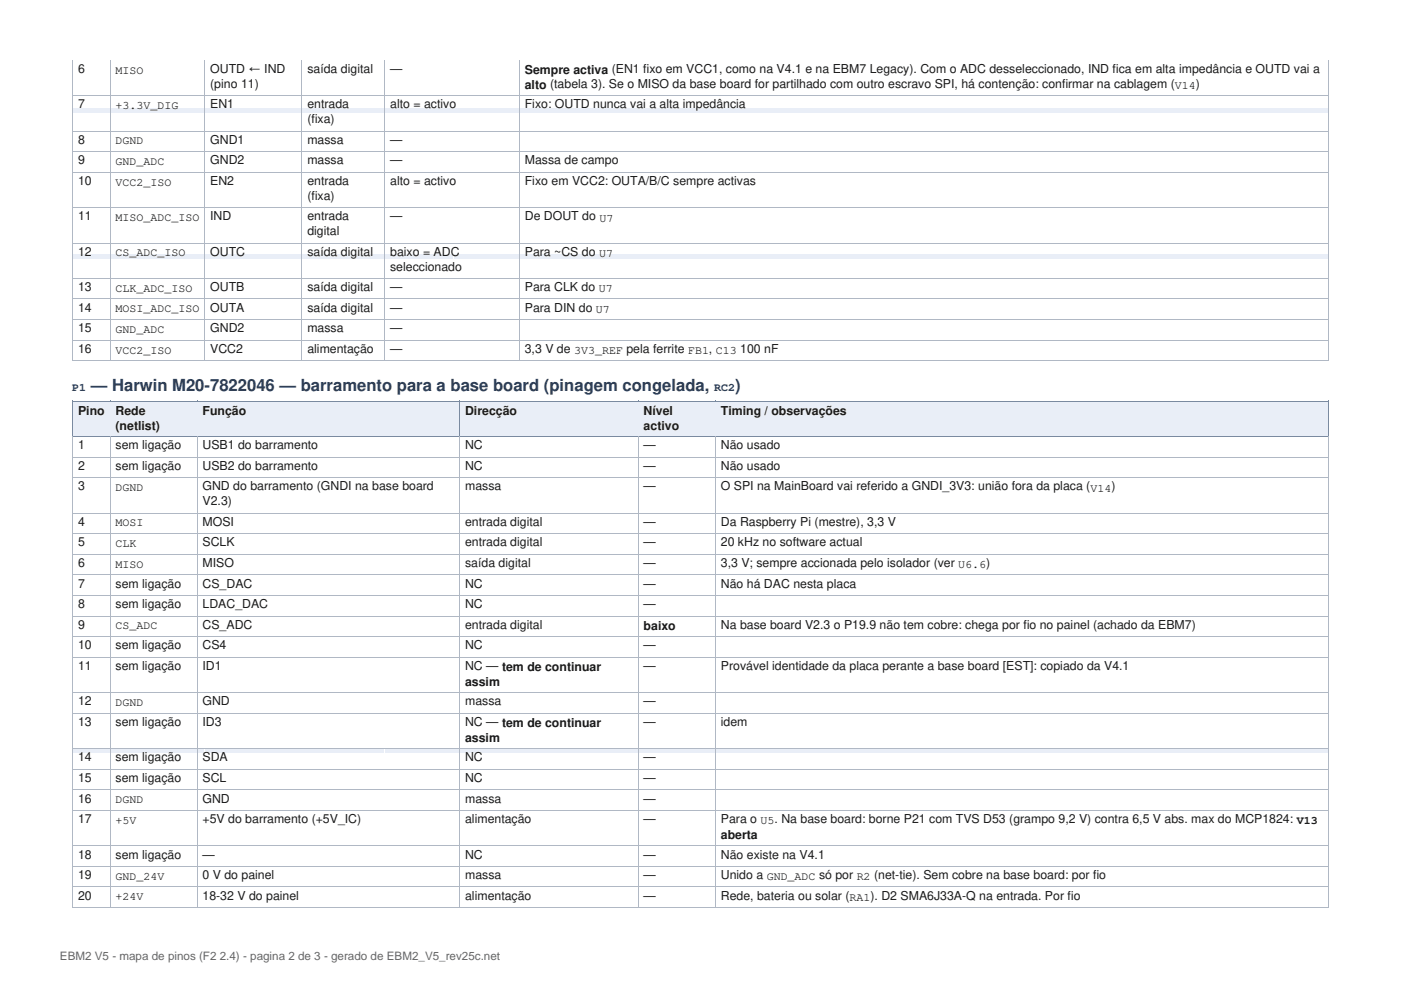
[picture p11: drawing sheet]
<svg xmlns="http://www.w3.org/2000/svg" width="297mm" height="210mm" viewBox="0 0 297 210" stroke-linecap="round" stroke-linejoin="round" font-family="sans-serif">
<defs><g id="words">
<g font-size="3.5" fill="#203a60">
<text x="19.3" y="82.8">— Harwin M20-7822046 — barramento para a base board (pinagem congelada,</text>
<text x="155.8" y="82.8">)</text>
</g>
<g font-size="2.6" fill="#1a1a1a">
<text x="16.5" y="15.5">6</text>
<text x="44.6" y="15.5">OUTD ← IND</text>
<text x="65.2" y="15.5">saída digital</text>
<text x="82.7" y="15.5">—</text>
<text x="111.3" y="15.8">Sempre activa (EN1 f</text>
<text x="136.4" y="15.5">ixo em VCC1, como na V4.1 e na EBM7 Legacy). Com o ADC desseleccionado, IND f</text>
<text x="235.9" y="15.5">ica em alta impedância e OUTD vai a</text>
<text x="16.5" y="23">7</text>
<text x="44.6" y="18.6">(pino 11)</text>
<text x="44.6" y="23">EN1</text>
<text x="65.2" y="23">entrada</text>
<text x="82.7" y="23">alto = activo</text>
<text x="111.3" y="18.9">alto (tabela 3). Se o MISO da base board for partilhado com outro escravo SPI, há contenção: conf</text>
<text x="111.3" y="23">Fixo: OUTD nunca vai a alta impedância</text>
<text x="225.2" y="18.6">irmar na cablagem (V14)</text>
<text x="65.2" y="26.1">(f</text>
<text x="66" y="26.1">ixa)</text>
<text x="16.5" y="30.5">8</text>
<text x="16.5" y="34.9">9</text>
<text x="44.6" y="30.5">GND1</text>
<text x="44.6" y="34.9">GND2</text>
<text x="65.2" y="30.5">massa</text>
<text x="65.2" y="34.9">massa</text>
<text x="82.7" y="30.5">—</text>
<text x="82.7" y="34.9">—</text>
<text x="111.3" y="34.9">Massa de campo</text>
<text x="16.5" y="39.2">10</text>
<text x="44.6" y="39.2">EN2</text>
<text x="65.2" y="39.2">entrada</text>
<text x="82.7" y="39.2">alto = activo</text>
<text x="111.3" y="39.2">Fixo em VCC2: OUTA/B/C sempre activas</text>
<text x="16.5" y="46.7">11</text>
<text x="44.6" y="46.7">IND</text>
<text x="65.2" y="42.4">(f</text>
<text x="65.2" y="46.7">entrada</text>
<text x="66" y="42.4">ixa)</text>
<text x="82.7" y="46.7">—</text>
<text x="111.3" y="46.7">De DOUT do U7</text>
<text x="65.2" y="49.9">digital</text>
<text x="16.5" y="54.2">12</text>
<text x="44.6" y="54.2">OUTC</text>
<text x="65.2" y="54.2">saída digital</text>
<text x="82.7" y="54.2">baixo = ADC</text>
<text x="82.7" y="57.4">seleccionado</text>
<text x="111.3" y="54.2">Para ~CS do U7</text>
<text x="16.5" y="61.7">13</text>
<text x="44.6" y="61.7">OUTB</text>
<text x="65.2" y="61.7">saída digital</text>
<text x="82.7" y="61.7">—</text>
<text x="111.3" y="61.7">Para CLK do U7</text>
<text x="16.5" y="66.1">14</text>
<text x="16.5" y="70.5">15</text>
<text x="44.6" y="66.1">OUTA</text>
<text x="44.6" y="70.5">GND2</text>
<text x="65.2" y="66.1">saída digital</text>
<text x="65.2" y="70.5">massa</text>
<text x="82.7" y="66.1">—</text>
<text x="82.7" y="70.5">—</text>
<text x="111.3" y="66.1">Para DIN do U7</text>
<text x="16.5" y="74.8">16</text>
<text x="44.6" y="74.8">VCC2</text>
<text x="65.2" y="74.8">alimentação</text>
<text x="82.7" y="74.8">—</text>
<text x="111.3" y="74.8">3,3 V de 3V3_REF pela ferrite FB1, C13</text>
<text x="156.9" y="74.8">100 nF</text>
<text x="16.5" y="88">Pino</text>
<text x="24.5" y="88">Rede</text>
<text x="42.9" y="88">Função</text>
<text x="98.6" y="88">Direcção</text>
<text x="136.5" y="88">Nível</text>
<text x="152.8" y="88">Timing / observações</text>
<text x="16.5" y="95.3">1</text>
<text x="24.5" y="91.1">(netlist)</text>
<text x="24.5" y="95.3">sem ligação</text>
<text x="42.9" y="95.3">USB1 do barramento</text>
<text x="98.6" y="95.3">NC</text>
<text x="136.5" y="91.1">activo</text>
<text x="136.5" y="95.3">—</text>
<text x="152.8" y="95.3">Não usado</text>
<text x="16.5" y="99.6">2</text>
<text x="24.5" y="99.6">sem ligação</text>
<text x="42.9" y="99.6">USB2 do barramento</text>
<text x="98.6" y="99.6">NC</text>
<text x="136.5" y="99.6">—</text>
<text x="152.8" y="99.6">Não usado</text>
<text x="16.5" y="104">3</text>
<text x="42.9" y="104">GND do barramento (GNDI na base board</text>
<text x="42.9" y="107.1">V2.3)</text>
<text x="98.6" y="104">massa</text>
<text x="136.5" y="104">—</text>
<text x="152.8" y="104">O SPI na MainBoard vai referido a GNDI_3V3: união fora da placa (V14)</text>
<text x="16.5" y="111.5">4</text>
<text x="42.9" y="111.5">MOSI</text>
<text x="98.6" y="111.5">entrada digital</text>
<text x="136.5" y="111.5">—</text>
<text x="152.8" y="111.5">Da Raspberry Pi (mestre), 3,3 V</text>
<text x="16.5" y="115.9">5</text>
<text x="42.9" y="115.9">SCLK</text>
<text x="98.6" y="115.9">entrada digital</text>
<text x="136.5" y="115.9">—</text>
<text x="152.8" y="115.9">20 kHz no software actual</text>
<text x="16.5" y="120.2">6</text>
<text x="16.5" y="124.6">7</text>
<text x="24.5" y="124.6">sem ligação</text>
<text x="42.9" y="120.2">MISO</text>
<text x="42.9" y="124.6">CS_DAC</text>
<text x="98.6" y="120.2">saída digital</text>
<text x="98.6" y="124.6">NC</text>
<text x="136.5" y="120.2">—</text>
<text x="136.5" y="124.6">—</text>
<text x="152.8" y="120.2">3,3 V; sempre accionada pelo isolador (ver U6.6)</text>
<text x="152.8" y="124.6">Não há DAC nesta placa</text>
<text x="16.5" y="129">8</text>
<text x="24.5" y="129">sem ligação</text>
<text x="42.9" y="129">LDAC_DAC</text>
<text x="98.6" y="129">NC</text>
<text x="136.5" y="129">—</text>
<text x="16.5" y="133.3">9</text>
<text x="16.5" y="137.7">10</text>
<text x="24.5" y="137.7">sem ligação</text>
<text x="42.9" y="133.3">CS_ADC</text>
<text x="42.9" y="137.7">CS4</text>
<text x="98.6" y="133.3">entrada digital</text>
<text x="98.6" y="137.7">NC</text>
<text x="136.5" y="133.6">baixo</text>
<text x="136.5" y="137.7">—</text>
<text x="152.8" y="133.3">Na base board V2.3 o P19.9 não tem cobre: chega por f</text>
<text x="217" y="133.3">io no painel (achado da EBM7)</text>
<text x="16.5" y="142.1">11</text>
<text x="24.5" y="142.1">sem ligação</text>
<text x="42.9" y="142.1">ID1</text>
<text x="98.6" y="142.1">NC — tem de continuar</text>
<text x="136.5" y="142.1">—</text>
<text x="152.8" y="142.1">Provável identidade da placa perante a base board [EST]: copiado da V4.1</text>
<text x="16.5" y="149.6">12</text>
<text x="42.9" y="149.6">GND</text>
<text x="98.6" y="145.5">assim</text>
<text x="98.6" y="149.6">massa</text>
<text x="136.5" y="149.6">—</text>
<text x="16.5" y="153.9">13</text>
<text x="24.5" y="153.9">sem ligação</text>
<text x="42.9" y="153.9">ID3</text>
<text x="98.6" y="153.9">NC — tem de continuar</text>
<text x="136.5" y="153.9">—</text>
<text x="152.8" y="153.9">idem</text>
<text x="16.5" y="161.4">14</text>
<text x="24.5" y="161.4">sem ligação</text>
<text x="42.9" y="161.4">SDA</text>
<text x="98.6" y="157.3">assim</text>
<text x="98.6" y="161.4">NC</text>
<text x="136.5" y="161.4">—</text>
<text x="16.5" y="165.8">15</text>
<text x="24.5" y="165.8">sem ligação</text>
<text x="42.9" y="165.8">SCL</text>
<text x="98.6" y="165.8">NC</text>
<text x="136.5" y="165.8">—</text>
<text x="16.5" y="170.2">16</text>
<text x="42.9" y="170.2">GND</text>
<text x="98.6" y="170.2">massa</text>
<text x="136.5" y="170.2">—</text>
<text x="16.5" y="174.5">17</text>
<text x="42.9" y="174.5">+5V do barramento (+5V_IC)</text>
<text x="98.6" y="174.5">alimentação</text>
<text x="136.5" y="174.5">—</text>
<text x="152.8" y="174.5">Para o U5. Na base board: borne P21 com TVS D53 (grampo 9,2 V) contra 6,5 V abs. max do MCP1824: V13</text>
<text x="152.8" y="177.9">aberta</text>
<text x="16.5" y="182">18</text>
<text x="24.5" y="182">sem ligação</text>
<text x="42.9" y="182">—</text>
<text x="98.6" y="182">NC</text>
<text x="136.5" y="182">—</text>
<text x="152.8" y="182">Não existe na V4.1</text>
<text x="16.5" y="186.4">19</text>
<text x="16.5" y="190.8">20</text>
<text x="42.9" y="186.4">0 V do painel</text>
<text x="42.9" y="190.8">18-32 V do painel</text>
<text x="98.6" y="186.4">massa</text>
<text x="98.6" y="190.8">alimentação</text>
<text x="136.5" y="186.4">—</text>
<text x="136.5" y="190.8">—</text>
<text x="152.8" y="186.4">Unido a GND_ADC só por R2 (net-tie). Sem cobre na base board: por f</text>
<text x="152.8" y="190.8">Rede, bateria ou solar (RA1). D2 SMA6J33A-Q na entrada. Por f</text>
<text x="226.3" y="190.8">io</text>
<text x="231.8" y="186.4">io</text>
</g>
<g font-size="2.5" fill="#1a1a1a">
<text x="24.5" y="15.6">MISO</text>
<text x="24.5" y="23.1">+3.3V_DIG</text>
<text x="24.5" y="30.6">DGND</text>
<text x="24.5" y="35">GND_ADC</text>
<text x="24.5" y="39.4">VCC2_ISO</text>
<text x="24.5" y="46.9">MISO_ADC_ISO</text>
<text x="24.5" y="54.4">CS_ADC_ISO</text>
<text x="24.5" y="61.9">CLK_ADC_ISO</text>
<text x="24.5" y="66.2">MOSI_ADC_ISO</text>
<text x="24.5" y="70.6">GND_ADC</text>
<text x="24.5" y="75">VCC2_ISO</text>
<text x="24.5" y="104.1">DGND</text>
<text x="24.5" y="111.6">MOSI</text>
<text x="24.5" y="116">CLK</text>
<text x="24.5" y="120.4">MISO</text>
<text x="24.5" y="133.5">CS_ADC</text>
<text x="24.5" y="149.7">DGND</text>
<text x="24.5" y="170.3">DGND</text>
<text x="24.5" y="174.7">+5V</text>
<text x="24.5" y="186.5">GND_24V</text>
<text x="24.5" y="190.9">+24V</text>
</g>
<g font-size="2.5" fill="#203a60">
<text x="15.3" y="82.8">P1</text>
<text x="151.4" y="82.8">RC2</text>
</g>
<text font-size="2.5" fill="#666" x="12.7" y="203.6">EBM2 V5 - mapa de pinos (F2 2.4) - pagina 2 de 3 - gerado de EBM2_V5_rev25c.net</text>
</g></defs>
<g fill="#e9eef7">
<path d="M15.5 22.8h34.2v1.1h-34.2z"/>
<path d="M49.9 22.8h231.7v1.1h-231.7z"/>
<path d="M15.5 53.9h7.8v1.1h-7.8z"/>
<path d="M23.4 53.9h19.9v1.1h-19.9z"/>
<path d="M43.5 53.9h26.7v1.1h-26.7z"/>
<path d="M70.3 53.9h25.8v1.1h-25.8z"/>
<path d="M96.3 53.9h14.3v1.1h-14.3z"/>
<path d="M110.8 53.9h170.8v1.1h-170.8z"/>
<path d="M15.5 158.7h7.8v1h-7.8z"/>
<path d="M23.4 158.7h19.9v1h-19.9z"/>
<path d="M43.5 158.7h20.4v1h-20.4z"/>
<path d="M64.1 158.7h17.4v1h-17.4z"/>
<path d="M81.7 158.7h28.3v1h-28.3z"/>
<path d="M110.2 158.7h171.4v1h-171.4z"/>
</g>
<g fill="none" stroke="#b0b8c4" stroke-width=".21">
<path d="M15.4 12.7v63.9M23.3 12.7v63.9M43.4 12.7v63.9M64 12.7v63.9M81.6 12.7v63.9M110.1 12.7v63.9M281.6 12.7v63.9M15.3 20.3h266.4M15.3 27.8h266.4M15.3 32.2h266.4M15.3 36.5h266.4M15.3 44h266.4"/>
<path d="M15.3 51.5h266.4M15.3 59h266.4M15.3 63.4h266.4M15.3 67.8h266.4M15.3 72.1h266.4M15.3 76.5h266.4"/>
</g>
<path d="M15.5 85.1h7.8v7.4h-7.8z" fill="#e9eef7"/>
<path d="M15.3 85h8.1M15.4 85v7.6M23.3 85v7.6" fill="none" stroke="#7a8aa0" stroke-width=".21"/>
<path d="M16.5 85.9h5.7v2.6h-5.7z" fill="#e9eef7"/>
<path d="M15.3 92.5h8.1" fill="none" stroke="#7a8aa0" stroke-width=".21"/>
<path d="M23.4 85.1h18.3v7.4h-18.3z" fill="#e9eef7"/>
<path d="M23.3 85h18.6M41.8 85v7.6" fill="none" stroke="#7a8aa0" stroke-width=".21"/>
<g fill="#e9eef7">
<path d="M24.5 85.9h6.4v2.6h-6.4z"/>
<path d="M24.5 89.1h9.4v2.6h-9.4z"/>
</g>
<path d="M23.3 92.5h18.6" fill="none" stroke="#7a8aa0" stroke-width=".21"/>
<path d="M41.9 85.1h55.5v7.4h-55.5z" fill="#e9eef7"/>
<path d="M41.7 85h55.9M97.5 85v7.6" fill="none" stroke="#7a8aa0" stroke-width=".21"/>
<path d="M42.9 85.9h9.3v2.6h-9.3z" fill="#e9eef7"/>
<path d="M41.7 92.5h55.9" fill="none" stroke="#7a8aa0" stroke-width=".21"/>
<path d="M97.6 85.1h37.6v7.4h-37.6z" fill="#e9eef7"/>
<path d="M97.4 85h38M135.3 85v7.6" fill="none" stroke="#7a8aa0" stroke-width=".21"/>
<path d="M98.6 85.9h11v2.6h-11z" fill="#e9eef7"/>
<path d="M97.4 92.5h38" fill="none" stroke="#7a8aa0" stroke-width=".21"/>
<path d="M135.4 85.1h16.2v7.4h-16.2z" fill="#e9eef7"/>
<path d="M135.2 85h16.6M151.7 85v7.6" fill="none" stroke="#7a8aa0" stroke-width=".21"/>
<g fill="#e9eef7">
<path d="M136.5 85.9h6.2v2.6h-6.2z"/>
<path d="M136.5 89.1h7.5v2.6h-7.5z"/>
</g>
<path d="M135.2 92.5h16.6" fill="none" stroke="#7a8aa0" stroke-width=".21"/>
<path d="M151.8 85.1h129.8v7.4h-129.8z" fill="#e9eef7"/>
<path d="M151.6 85h130.1M281.6 85v7.6" fill="none" stroke="#7a8aa0" stroke-width=".21"/>
<g fill="#e9eef7">
<path d="M152.8 85.9h8.6v2.6h-8.6z"/>
<path d="M161.4 85.9h.7v2.6h-.7z"/>
<path d="M162.1 85.9h.7v2.6h-.7z"/>
<path d="M162.8 85.9h.8v2.6h-.8z"/>
<path d="M163.6 85.9h15.9v2.6h-15.9z"/>
</g>
<path d="M151.6 92.5h130.1" fill="none" stroke="#7a8aa0" stroke-width=".21"/>
<g fill="none" stroke="#b0b8c4" stroke-width=".21">
<path d="M15.3 96.9h266.4M15.4 92.5v100M23.3 92.5v100M41.8 92.5v100M97.5 92.5v100M135.3 92.5v100M151.7 92.5v100M281.6 92.5v100M15.3 101.3h266.4M15.3 108.8h266.4M15.3 113.1h266.4M15.3 117.5h266.4"/>
<path d="M15.3 121.9h266.4M15.3 126.3h266.4M15.3 130.6h266.4M15.3 135h266.4M15.3 139.4h266.4M15.3 146.9h266.4M15.3 151.2h266.4M15.3 158.7h266.4M15.3 163.1h266.4M15.3 167.5h266.4M15.3 171.8h266.4M15.3 179.3h266.4"/>
<path d="M15.3 183.7h266.4M15.3 188.1h266.4M15.3 192.4h266.4"/>
</g>
<use href="#words"/>
</svg>
